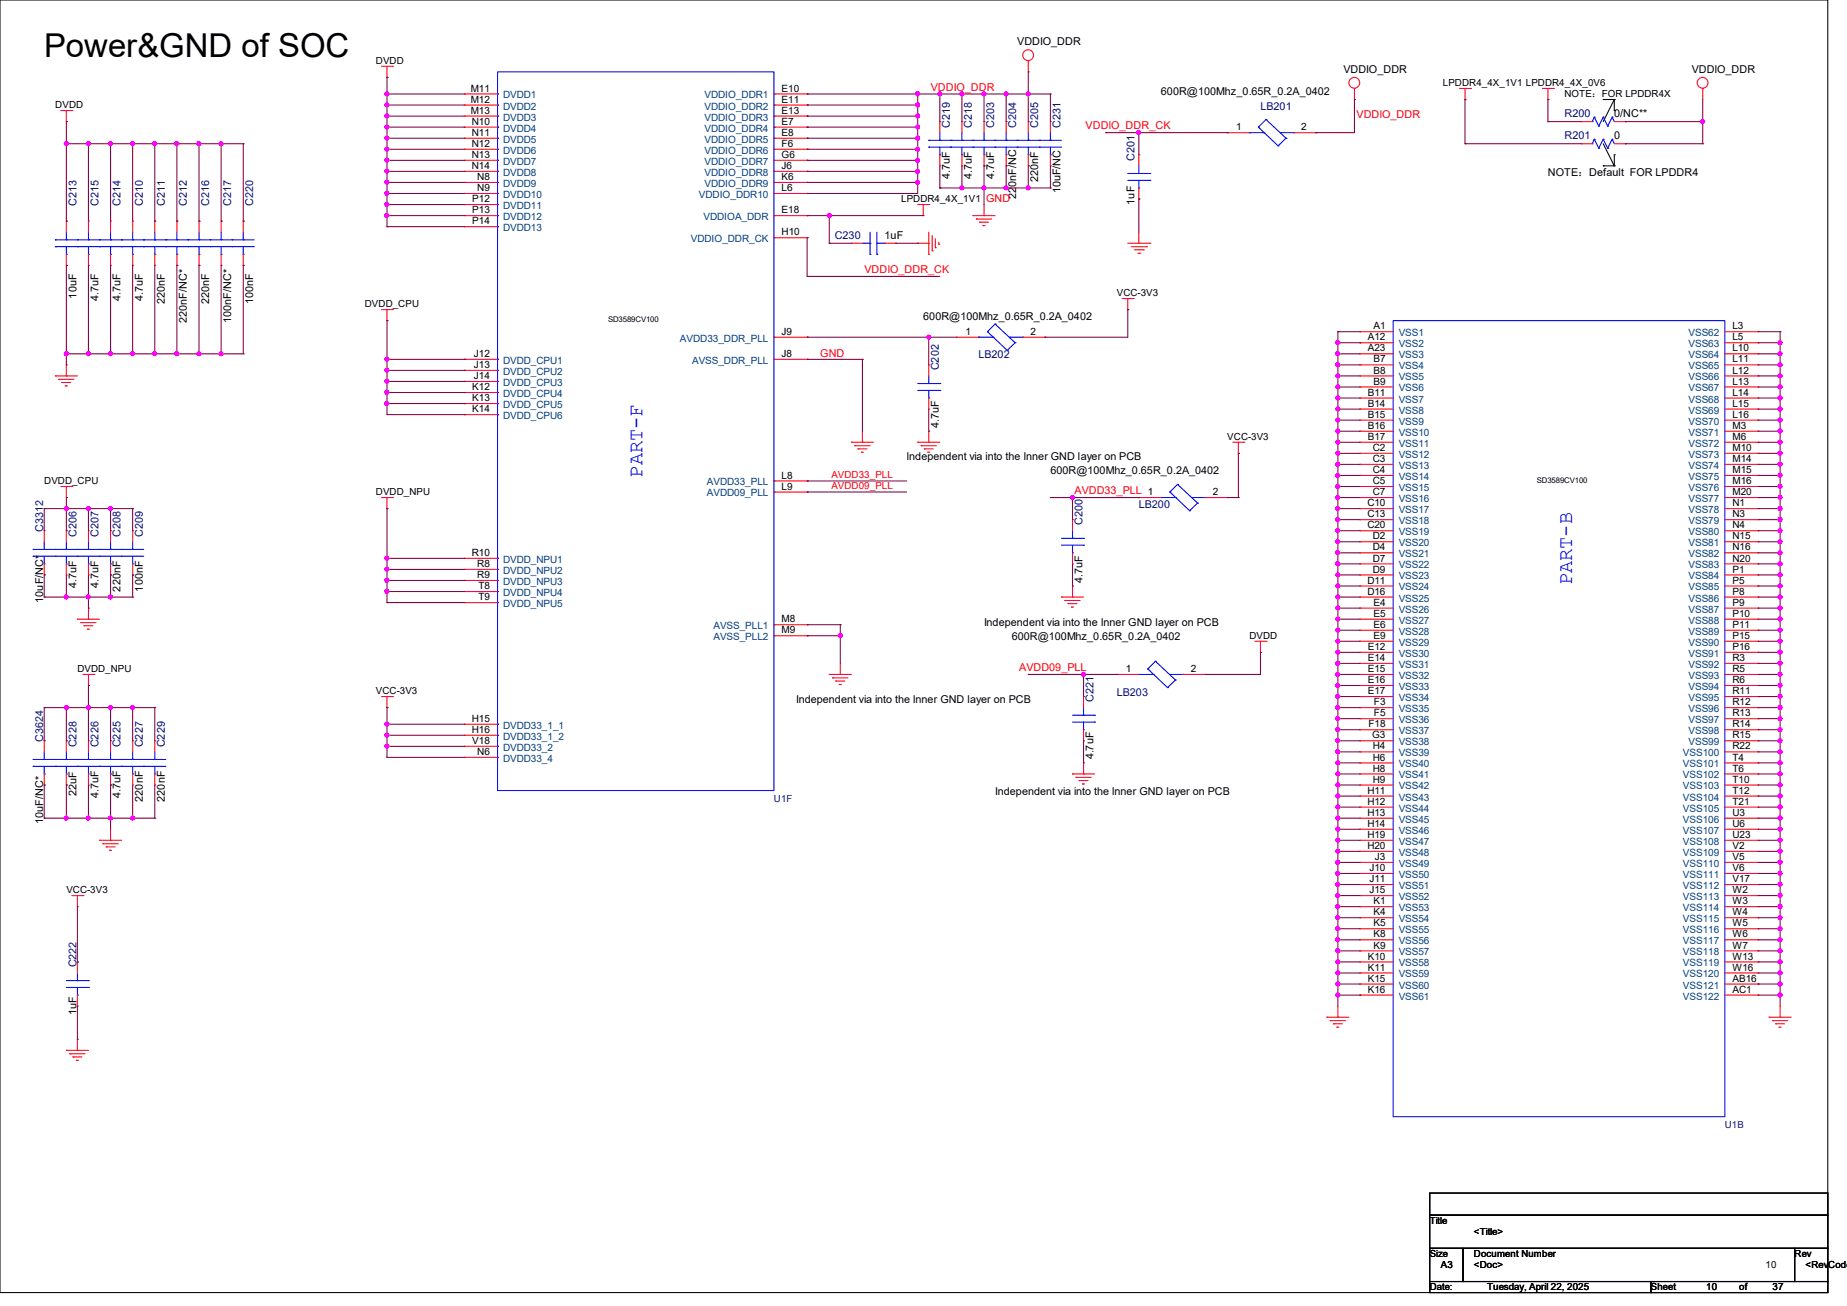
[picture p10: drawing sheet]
<svg xmlns="http://www.w3.org/2000/svg" width="297mm" height="210mm" viewBox="0 0 297 210" stroke-linecap="round" stroke-linejoin="round" font-family="sans-serif">
<defs><g id="words">
<text font-size="5.3" x="7.1" y="9.2">Power&amp;GND of SOC</text>
<g font-size="3.3" fill="#00f">
<text x="103.3" y="76.8" transform="rotate(-90 103.3 76.8)">PART-F</text>
<text x="252.8" y="94.1" transform="rotate(-90 252.8 94.1)">PART-B</text>
</g>
<g font-size="1.7">
<text x="163.6" y="7.3">VDDIO_DDR</text>
<text x="216" y="11.7">VDDIO_DDR</text>
<text x="272" y="11.7">VDDIO_DDR</text>
<text x="186.7" y="15.3">600R@100Mhz_0.65R_0.2A_0402</text>
<text x="259.6" y="22.4">0</text>
<text x="259.6" y="18.8">0/NC**</text>
<text x="152.7" y="28.8" transform="rotate(-90 152.7 28.8)">4.7uF</text>
<text x="156.3" y="28.8" transform="rotate(-90 156.3 28.8)">4.7uF</text>
<text x="159.8" y="28.8" transform="rotate(-90 159.8 28.8)">4.7uF</text>
<text x="167" y="29.3" transform="rotate(-90 167 29.3)">220nF</text>
<text x="248.9" y="28.3">NOTE：Default FOR LPDDR4</text>
<text x="163.4" y="32" transform="rotate(-90 163.4 32)">220nF/NC</text>
<text x="170.5" y="31.1" transform="rotate(-90 170.5 31.1)">10uF/NC</text>
<text x="182.4" y="32.9" transform="rotate(-90 182.4 32.9)">1uF</text>
<text x="142.2" y="38.4">1uF</text>
<text x="12.3" y="48" transform="rotate(-90 12.3 48)">10uF</text>
<text x="15.8" y="48.3" transform="rotate(-90 15.8 48.3)">4.7uF</text>
<text x="19.4" y="48.3" transform="rotate(-90 19.4 48.3)">4.7uF</text>
<text x="22.9" y="48.3" transform="rotate(-90 22.9 48.3)">4.7uF</text>
<text x="26.5" y="48.9" transform="rotate(-90 26.5 48.9)">220nF</text>
<text x="30.1" y="51.9" transform="rotate(-90 30.1 51.9)">220nF/NC*</text>
<text x="33.6" y="48.9" transform="rotate(-90 33.6 48.9)">220nF</text>
<text x="37.2" y="51.9" transform="rotate(-90 37.2 51.9)">100nF/NC*</text>
<text x="40.7" y="48.9" transform="rotate(-90 40.7 48.9)">100nF</text>
<text x="148.5" y="51.4">600R@100Mhz_0.65R_0.2A_0402</text>
<text x="151" y="68.8" transform="rotate(-90 151 68.8)">4.7uF</text>
<text x="145.8" y="74">Independent via into the Inner GND layer on PCB</text>
<text x="168.9" y="76.3">600R@100Mhz_0.65R_0.2A_0402</text>
<text x="12.3" y="94.6" transform="rotate(-90 12.3 94.6)">4.7uF</text>
<text x="15.8" y="94.6" transform="rotate(-90 15.8 94.6)">4.7uF</text>
<text x="19.4" y="95.1" transform="rotate(-90 19.4 95.1)">220nF</text>
<text x="22.9" y="95.1" transform="rotate(-90 22.9 95.1)">100nF</text>
<text x="174.1" y="93.7" transform="rotate(-90 174.1 93.7)">4.7uF</text>
<text x="6.9" y="96.9" transform="rotate(-90 6.9 96.9)">10uF/NC*</text>
<text x="158.2" y="100.6">Independent via into the Inner GND layer on PCB</text>
<text x="162.7" y="103">600R@100Mhz_0.65R_0.2A_0402</text>
<text x="128" y="113.1">Independent via into the Inner GND layer on PCB</text>
<text x="175.8" y="122.1" transform="rotate(-90 175.8 122.1)">4.7uF</text>
<text x="12.3" y="128" transform="rotate(-90 12.3 128)">22uF</text>
<text x="15.8" y="128.4" transform="rotate(-90 15.8 128.4)">4.7uF</text>
<text x="19.4" y="128.4" transform="rotate(-90 19.4 128.4)">4.7uF</text>
<text x="22.9" y="128.9" transform="rotate(-90 22.9 128.9)">220nF</text>
<text x="26.5" y="128.9" transform="rotate(-90 26.5 128.9)">220nF</text>
<text x="160" y="127.8">Independent via into the Inner GND layer on PCB</text>
<text x="6.9" y="132.5" transform="rotate(-90 6.9 132.5)">10uF/NC*</text>
<text x="12.3" y="163.2" transform="rotate(-90 12.3 163.2)">1uF</text>
</g>
<g font-size="1.7" fill="#f00">
<text x="149.7" y="14.6">VDDIO_DDR</text>
<text x="174.6" y="20.8">VDDIO_DDR_CK</text>
<text x="218.1" y="19">VDDIO_DDR</text>
<text x="158.6" y="32.6">GND</text>
<text x="139" y="43.9">VDDIO_DDR_CK</text>
<text x="131.9" y="57.4">GND</text>
<text x="172.8" y="79.5">AVDD33_PLL 1</text>
<text x="163.9" y="107.9">AVDD09_PLL</text>
</g>
<g font-size="1.7" fill="#000080">
<text x="202.7" y="17.6">LB201</text>
<text x="152.7" y="20.6" transform="rotate(-90 152.7 20.6)">C219</text>
<text x="156.3" y="20.6" transform="rotate(-90 156.3 20.6)">C218</text>
<text x="159.8" y="20.6" transform="rotate(-90 159.8 20.6)">C203</text>
<text x="163.4" y="20.6" transform="rotate(-90 163.4 20.6)">C204</text>
<text x="167" y="20.6" transform="rotate(-90 167 20.6)">C205</text>
<text x="170.5" y="20.6" transform="rotate(-90 170.5 20.6)">C231</text>
<text x="251.6" y="22.4">R201</text>
<text x="251.6" y="18.8">R200</text>
<text x="182.4" y="26" transform="rotate(-90 182.4 26)">C201</text>
<text x="12.3" y="33.1" transform="rotate(-90 12.3 33.1)">C213</text>
<text x="15.8" y="33.1" transform="rotate(-90 15.8 33.1)">C215</text>
<text x="19.4" y="33.1" transform="rotate(-90 19.4 33.1)">C214</text>
<text x="22.9" y="33.1" transform="rotate(-90 22.9 33.1)">C210</text>
<text x="26.5" y="33.1" transform="rotate(-90 26.5 33.1)">C211</text>
<text x="30.1" y="33.1" transform="rotate(-90 30.1 33.1)">C212</text>
<text x="33.6" y="33.1" transform="rotate(-90 33.6 33.1)">C216</text>
<text x="37.2" y="33.1" transform="rotate(-90 37.2 33.1)">C217</text>
<text x="40.7" y="33.1" transform="rotate(-90 40.7 33.1)">C220</text>
<text x="134.2" y="38.4">C230</text>
<text x="151" y="59.6" transform="rotate(-90 151 59.6)">C202</text>
<text x="157.4" y="57.6">LB202</text>
<text x="183.1" y="81.6">LB200</text>
<text x="6.9" y="85.5" transform="rotate(-90 6.9 85.5)">C3312</text>
<text x="12.3" y="86.4" transform="rotate(-90 12.3 86.4)">C206</text>
<text x="15.8" y="86.4" transform="rotate(-90 15.8 86.4)">C207</text>
<text x="19.4" y="86.4" transform="rotate(-90 19.4 86.4)">C208</text>
<text x="22.9" y="86.4" transform="rotate(-90 22.9 86.4)">C209</text>
<text x="174.1" y="84.5" transform="rotate(-90 174.1 84.5)">C200</text>
<text x="175.8" y="112.9" transform="rotate(-90 175.8 112.9)">C221</text>
<text x="179.6" y="111.8">LB203</text>
<text x="6.9" y="119.3" transform="rotate(-90 6.9 119.3)">C3624</text>
<text x="12.3" y="120.2" transform="rotate(-90 12.3 120.2)">C228</text>
<text x="15.8" y="120.2" transform="rotate(-90 15.8 120.2)">C226</text>
<text x="19.4" y="120.2" transform="rotate(-90 19.4 120.2)">C225</text>
<text x="22.9" y="120.2" transform="rotate(-90 22.9 120.2)">C227</text>
<text x="26.5" y="120.2" transform="rotate(-90 26.5 120.2)">C229</text>
<text x="12.3" y="155.6" transform="rotate(-90 12.3 155.6)">C222</text>
</g>
<g font-size="1.6">
<text x="60.5" y="10.3">DVDD</text>
<text x="8.9" y="17.4">DVDD</text>
<text x="75.7" y="14.7">M11</text>
<text x="75.7" y="16.5">M12</text>
<text x="125.7" y="14.7">E10</text>
<text x="125.7" y="16.5">E11</text>
<text x="232" y="13.9">LPDDR4_4X_1V1 LPDDR4_4X_0V6</text>
<text x="251.6" y="15.7">NOTE：FOR LPDDR4X</text>
<text x="75.7" y="18.3">M13</text>
<text x="75.9" y="20.1">N10</text>
<text x="75.9" y="21.8">N11</text>
<text x="75.9" y="23.6">N12</text>
<text x="125.7" y="18.3">E13</text>
<text x="125.7" y="20.1">E7</text>
<text x="125.7" y="21.8">E8</text>
<text x="125.7" y="23.6">F6</text>
<text x="198.8" y="21">1</text>
<text x="209.3" y="21">2</text>
<text x="75.9" y="25.4">N13</text>
<text x="75.9" y="27.2">N14</text>
<text x="76.8" y="29">N8</text>
<text x="125.7" y="25.4">G6</text>
<text x="125.7" y="27.2">J6</text>
<text x="125.7" y="29">K6</text>
<text x="75.9" y="32.5">P12</text>
<text x="75.9" y="34.3">P13</text>
<text x="76.8" y="30.7">N9</text>
<text x="125.7" y="30.7">L6</text>
<text x="125.7" y="34.3">E18</text>
<text x="144.9" y="32.6">LPDDR4_4X_1V1</text>
<text x="75.9" y="36.1">P14</text>
<text x="125.7" y="37.8">H10</text>
<text x="179.6" y="47.7">VCC-3V3</text>
<text x="58.7" y="49.4">DVDD_CPU</text>
<text x="125.7" y="53.8">J9</text>
<text x="155.2" y="53.8">1</text>
<text x="165.7" y="53.8">2</text>
<text x="220.9" y="53">A1</text>
<text x="278.6" y="53">L3</text>
<text x="76.2" y="57.4">J12</text>
<text x="76.2" y="59.2">J13</text>
<text x="125.7" y="57.4">J8</text>
<text x="220" y="54.7">A12</text>
<text x="220" y="56.5">A23</text>
<text x="220.9" y="58.3">B7</text>
<text x="278.6" y="54.7">L5</text>
<text x="278.6" y="56.5">L10</text>
<text x="278.6" y="58.3">L11</text>
<text x="75.9" y="62.7">K12</text>
<text x="75.9" y="64.5">K13</text>
<text x="76.2" y="61">J14</text>
<text x="220" y="63.6">B11</text>
<text x="220" y="65.4">B14</text>
<text x="220.9" y="60.1">B8</text>
<text x="220.9" y="61.8">B9</text>
<text x="278.6" y="60.1">L12</text>
<text x="278.6" y="61.8">L13</text>
<text x="278.6" y="63.6">L14</text>
<text x="278.6" y="65.4">L15</text>
<text x="75.9" y="66.3">K14</text>
<text x="197.4" y="70.8">VCC-3V3</text>
<text x="220" y="67.2">B15</text>
<text x="220" y="69">B16</text>
<text x="220" y="70.7">B17</text>
<text x="278.6" y="67.2">L16</text>
<text x="278.6" y="69">M3</text>
<text x="278.6" y="70.7">M6</text>
<text x="7.1" y="77.9">DVDD_CPU</text>
<text x="125.7" y="77">L8</text>
<text x="220.8" y="72.5">C2</text>
<text x="220.8" y="74.3">C3</text>
<text x="220.8" y="76.1">C4</text>
<text x="220.8" y="77.9">C5</text>
<text x="278.6" y="72.5">M10</text>
<text x="278.6" y="74.3">M14</text>
<text x="278.6" y="76.1">M15</text>
<text x="278.6" y="77.9">M16</text>
<text x="60.5" y="79.7">DVDD_NPU</text>
<text x="125.7" y="78.7">L9</text>
<text x="195" y="79.6">2</text>
<text x="219.9" y="81.4">C10</text>
<text x="219.9" y="83.2">C13</text>
<text x="220.8" y="79.6">C7</text>
<text x="278.6" y="79.6">M20</text>
<text x="278.6" y="81.4">N1</text>
<text x="278.6" y="83.2">N3</text>
<text x="75.9" y="89.4">R10</text>
<text x="219.9" y="85">C20</text>
<text x="220.8" y="86.7">D2</text>
<text x="220.8" y="88.5">D4</text>
<text x="278.6" y="85">N4</text>
<text x="278.6" y="86.7">N15</text>
<text x="278.6" y="88.5">N16</text>
<text x="76.8" y="91.2">R8</text>
<text x="76.8" y="93">R9</text>
<text x="76.9" y="94.7">T8</text>
<text x="219.9" y="93.9">D11</text>
<text x="219.9" y="95.6">D16</text>
<text x="220.8" y="90.3">D7</text>
<text x="220.8" y="92.1">D9</text>
<text x="278.6" y="90.3">N20</text>
<text x="278.6" y="92.1">P1</text>
<text x="278.6" y="93.9">P5</text>
<text x="278.6" y="95.6">P8</text>
<text x="76.9" y="96.5">T9</text>
<text x="125.7" y="100.1">M8</text>
<text x="125.7" y="101.9">M9</text>
<text x="220.9" y="97.4">E4</text>
<text x="220.9" y="99.2">E5</text>
<text x="220.9" y="101">E6</text>
<text x="278.6" y="97.4">P9</text>
<text x="278.6" y="99.2">P10</text>
<text x="278.6" y="101">P11</text>
<text x="200.9" y="102.8">DVDD</text>
<text x="220" y="104.5">E12</text>
<text x="220" y="106.3">E14</text>
<text x="220.9" y="102.7">E9</text>
<text x="278.6" y="102.7">P15</text>
<text x="278.6" y="104.5">P16</text>
<text x="278.6" y="106.3">R3</text>
<text x="12.4" y="108.1">DVDD_NPU</text>
<text x="60.5" y="111.7">VCC-3V3</text>
<text x="181" y="108.1">1</text>
<text x="191.5" y="108.1">2</text>
<text x="220" y="108.1">E15</text>
<text x="220" y="109.9">E16</text>
<text x="220" y="111.6">E17</text>
<text x="220.9" y="113.4">F3</text>
<text x="278.6" y="108.1">R5</text>
<text x="278.6" y="109.9">R6</text>
<text x="278.6" y="111.6">R11</text>
<text x="278.6" y="113.4">R12</text>
<text x="75.9" y="116.1">H15</text>
<text x="75.9" y="117.9">H16</text>
<text x="75.9" y="119.6">V18</text>
<text x="220" y="117">F18</text>
<text x="220.6" y="118.7">G3</text>
<text x="220.9" y="115.2">F5</text>
<text x="278.6" y="115.2">R13</text>
<text x="278.6" y="117">R14</text>
<text x="278.6" y="118.7">R15</text>
<text x="76.8" y="121.4">N6</text>
<text x="220.8" y="120.5">H4</text>
<text x="220.8" y="122.3">H6</text>
<text x="220.8" y="124.1">H8</text>
<text x="220.8" y="125.9">H9</text>
<text x="278.6" y="120.5">R22</text>
<text x="278.6" y="122.3">T4</text>
<text x="278.6" y="124.1">T6</text>
<text x="278.6" y="125.9">T10</text>
<text x="219.9" y="127.6">H11</text>
<text x="219.9" y="129.4">H12</text>
<text x="219.9" y="131.2">H13</text>
<text x="278.6" y="127.6">T12</text>
<text x="278.6" y="129.4">T21</text>
<text x="278.6" y="131.2">U3</text>
<text x="219.9" y="133">H14</text>
<text x="219.9" y="134.7">H19</text>
<text x="219.9" y="136.5">H20</text>
<text x="278.6" y="133">U6</text>
<text x="278.6" y="134.7">U23</text>
<text x="278.6" y="136.5">V2</text>
<text x="10.7" y="143.7">VCC-3V3</text>
<text x="220.2" y="140.1">J10</text>
<text x="220.2" y="141.9">J11</text>
<text x="220.2" y="143.6">J15</text>
<text x="221.1" y="138.3">J3</text>
<text x="278.6" y="138.3">V5</text>
<text x="278.6" y="140.1">V6</text>
<text x="278.6" y="141.9">V17</text>
<text x="278.6" y="143.6">W2</text>
<text x="220.9" y="145.4">K1</text>
<text x="220.9" y="147.2">K4</text>
<text x="220.9" y="149">K5</text>
<text x="278.6" y="145.4">W3</text>
<text x="278.6" y="147.2">W4</text>
<text x="278.6" y="149">W5</text>
<text x="220" y="154.3">K10</text>
<text x="220.9" y="150.7">K8</text>
<text x="220.9" y="152.5">K9</text>
<text x="278.6" y="150.7">W6</text>
<text x="278.6" y="152.5">W7</text>
<text x="278.6" y="154.3">W13</text>
<text x="220" y="156.1">K11</text>
<text x="220" y="157.9">K15</text>
<text x="220" y="159.6">K16</text>
<text x="278.6" y="156.1">W16</text>
<text x="278.6" y="157.9">AB16</text>
<text x="278.6" y="159.6">AC1</text>
<text x="229.9" y="196.8">Title</text>
<text x="229.9" y="202.2">Size</text>
<text x="231.7" y="204">A3</text>
<text x="237" y="202.2">Document Number</text>
<text x="237" y="204">&lt;Doc&gt;</text>
<text x="237" y="198.6">&lt;Title&gt;</text>
<text x="283.9" y="204">10</text>
<text x="288.6" y="202.2">Rev</text>
<text x="290.4" y="204">&lt;RevCode&gt;</text>
<text x="229.9" y="207.5">Date:</text>
<text x="239.1" y="207.5">Tuesday, April 22, 2025</text>
<text x="265.5" y="207.5">Sheet</text>
<text x="274.4" y="207.5">10</text>
<text x="279.7" y="207.5">of</text>
<text x="285" y="207.5">37</text>
</g>
<g font-size="1.6" fill="#004080">
<text x="80.9" y="15.8">DVDD1</text>
<text x="80.9" y="17.6">DVDD2</text>
<text x="113.3" y="15.8">VDDIO_DDR1</text>
<text x="113.3" y="17.6">VDDIO_DDR2</text>
<text x="80.9" y="19.4">DVDD3</text>
<text x="80.9" y="21.2">DVDD4</text>
<text x="80.9" y="22.9">DVDD5</text>
<text x="113.3" y="19.4">VDDIO_DDR3</text>
<text x="113.3" y="21.2">VDDIO_DDR4</text>
<text x="113.3" y="22.9">VDDIO_DDR5</text>
<text x="80.9" y="24.7">DVDD6</text>
<text x="80.9" y="26.5">DVDD7</text>
<text x="80.9" y="28.3">DVDD8</text>
<text x="113.3" y="24.7">VDDIO_DDR6</text>
<text x="113.3" y="26.5">VDDIO_DDR7</text>
<text x="113.3" y="28.3">VDDIO_DDR8</text>
<text x="80.9" y="30.1">DVDD9</text>
<text x="80.9" y="31.8">DVDD10</text>
<text x="80.9" y="33.6">DVDD11</text>
<text x="80.9" y="35.4">DVDD12</text>
<text x="112.4" y="31.8">VDDIO_DDR10</text>
<text x="113.1" y="35.4">VDDIOA_DDR</text>
<text x="113.3" y="30.1">VDDIO_DDR9</text>
<text x="80.9" y="37.2">DVDD13</text>
<text x="111.1" y="38.9">VDDIO_DDR_CK</text>
<text x="80.9" y="58.5">DVDD_CPU1</text>
<text x="109.3" y="54.9">AVDD33_DDR_PLL</text>
<text x="111.3" y="58.5">AVSS_DDR_PLL</text>
<text x="224.9" y="54.1">VSS1</text>
<text x="224.9" y="55.8">VSS2</text>
<text x="224.9" y="57.6">VSS3</text>
<text x="224.9" y="59.4">VSS4</text>
<text x="271.5" y="54.1">VSS62</text>
<text x="271.5" y="55.8">VSS63</text>
<text x="271.5" y="57.6">VSS64</text>
<text x="271.5" y="59.4">VSS65</text>
<text x="80.9" y="60.3">DVDD_CPU2</text>
<text x="80.9" y="62.1">DVDD_CPU3</text>
<text x="80.9" y="63.8">DVDD_CPU4</text>
<text x="80.9" y="65.6">DVDD_CPU5</text>
<text x="224.9" y="61.2">VSS5</text>
<text x="224.9" y="62.9">VSS6</text>
<text x="224.9" y="64.7">VSS7</text>
<text x="271.5" y="61.2">VSS66</text>
<text x="271.5" y="62.9">VSS67</text>
<text x="271.5" y="64.7">VSS68</text>
<text x="80.9" y="67.4">DVDD_CPU6</text>
<text x="224.9" y="66.5">VSS8</text>
<text x="224.9" y="68.3">VSS9</text>
<text x="224.9" y="70.1">VSS10</text>
<text x="224.9" y="71.8">VSS11</text>
<text x="271.5" y="66.5">VSS69</text>
<text x="271.5" y="68.3">VSS70</text>
<text x="271.5" y="70.1">VSS71</text>
<text x="271.5" y="71.8">VSS72</text>
<text x="224.9" y="73.6">VSS12</text>
<text x="224.9" y="75.4">VSS13</text>
<text x="224.9" y="77.2">VSS14</text>
<text x="271.5" y="73.6">VSS73</text>
<text x="271.5" y="75.4">VSS74</text>
<text x="271.5" y="77.2">VSS75</text>
<text x="113.7" y="78.1">AVDD33_PLL</text>
<text x="113.7" y="79.8">AVDD09_PLL</text>
<text x="224.9" y="79">VSS15</text>
<text x="224.9" y="80.7">VSS16</text>
<text x="224.9" y="82.5">VSS17</text>
<text x="271.5" y="79">VSS76</text>
<text x="271.5" y="80.7">VSS77</text>
<text x="271.5" y="82.5">VSS78</text>
<text x="224.9" y="84.3">VSS18</text>
<text x="224.9" y="86.1">VSS19</text>
<text x="224.9" y="87.8">VSS20</text>
<text x="224.9" y="89.6">VSS21</text>
<text x="271.5" y="84.3">VSS79</text>
<text x="271.5" y="86.1">VSS80</text>
<text x="271.5" y="87.8">VSS81</text>
<text x="271.5" y="89.6">VSS82</text>
<text x="80.9" y="90.5">DVDD_NPU1</text>
<text x="80.9" y="92.3">DVDD_NPU2</text>
<text x="80.9" y="94.1">DVDD_NPU3</text>
<text x="80.9" y="95.8">DVDD_NPU4</text>
<text x="224.9" y="91.4">VSS22</text>
<text x="224.9" y="93.2">VSS23</text>
<text x="224.9" y="95">VSS24</text>
<text x="271.5" y="91.4">VSS83</text>
<text x="271.5" y="93.2">VSS84</text>
<text x="271.5" y="95">VSS85</text>
<text x="80.9" y="97.6">DVDD_NPU5</text>
<text x="114.7" y="101.2">AVSS_PLL1</text>
<text x="224.9" y="96.7">VSS25</text>
<text x="224.9" y="98.5">VSS26</text>
<text x="224.9" y="100.3">VSS27</text>
<text x="271.5" y="96.7">VSS86</text>
<text x="271.5" y="98.5">VSS87</text>
<text x="271.5" y="100.3">VSS88</text>
<text x="114.7" y="103">AVSS_PLL2</text>
<text x="224.9" y="102.1">VSS28</text>
<text x="224.9" y="103.8">VSS29</text>
<text x="224.9" y="105.6">VSS30</text>
<text x="224.9" y="107.4">VSS31</text>
<text x="271.5" y="102.1">VSS89</text>
<text x="271.5" y="103.8">VSS90</text>
<text x="271.5" y="105.6">VSS91</text>
<text x="271.5" y="107.4">VSS92</text>
<text x="224.9" y="109.2">VSS32</text>
<text x="224.9" y="111">VSS33</text>
<text x="224.9" y="112.7">VSS34</text>
<text x="271.5" y="109.2">VSS93</text>
<text x="271.5" y="111">VSS94</text>
<text x="271.5" y="112.7">VSS95</text>
<text x="80.9" y="117.2">DVDD33_1_1</text>
<text x="80.9" y="119">DVDD33_1_2</text>
<text x="224.9" y="114.5">VSS35</text>
<text x="224.9" y="116.3">VSS36</text>
<text x="224.9" y="118.1">VSS37</text>
<text x="224.9" y="119.8">VSS38</text>
<text x="271.5" y="114.5">VSS96</text>
<text x="271.5" y="116.3">VSS97</text>
<text x="271.5" y="118.1">VSS98</text>
<text x="271.5" y="119.8">VSS99</text>
<text x="80.9" y="120.7">DVDD33_2</text>
<text x="80.9" y="122.5">DVDD33_4</text>
<text x="224.9" y="121.6">VSS39</text>
<text x="224.9" y="123.4">VSS40</text>
<text x="224.9" y="125.2">VSS41</text>
<text x="270.6" y="121.6">VSS100</text>
<text x="270.6" y="123.4">VSS101</text>
<text x="270.6" y="125.2">VSS102</text>
<text x="224.9" y="127">VSS42</text>
<text x="224.9" y="128.7">VSS43</text>
<text x="224.9" y="130.5">VSS44</text>
<text x="270.6" y="127">VSS103</text>
<text x="270.6" y="128.7">VSS104</text>
<text x="270.6" y="130.5">VSS105</text>
<text x="224.9" y="132.3">VSS45</text>
<text x="224.9" y="134.1">VSS46</text>
<text x="224.9" y="135.8">VSS47</text>
<text x="224.9" y="137.6">VSS48</text>
<text x="270.6" y="132.3">VSS106</text>
<text x="270.6" y="134.1">VSS107</text>
<text x="270.6" y="135.8">VSS108</text>
<text x="270.6" y="137.6">VSS109</text>
<text x="224.9" y="139.4">VSS49</text>
<text x="224.9" y="141.2">VSS50</text>
<text x="224.9" y="143">VSS51</text>
<text x="270.6" y="139.4">VSS110</text>
<text x="270.6" y="141.2">VSS111</text>
<text x="270.6" y="143">VSS112</text>
<text x="224.9" y="144.7">VSS52</text>
<text x="224.9" y="146.5">VSS53</text>
<text x="224.9" y="148.3">VSS54</text>
<text x="270.6" y="144.7">VSS113</text>
<text x="270.6" y="146.5">VSS114</text>
<text x="270.6" y="148.3">VSS115</text>
<text x="224.9" y="150.1">VSS55</text>
<text x="224.9" y="151.8">VSS56</text>
<text x="224.9" y="153.6">VSS57</text>
<text x="224.9" y="155.4">VSS58</text>
<text x="270.6" y="150.1">VSS116</text>
<text x="270.6" y="151.8">VSS117</text>
<text x="270.6" y="153.6">VSS118</text>
<text x="270.6" y="155.4">VSS119</text>
<text x="224.9" y="157.2">VSS59</text>
<text x="224.9" y="159">VSS60</text>
<text x="224.9" y="160.7">VSS61</text>
<text x="270.6" y="157.2">VSS120</text>
<text x="270.6" y="159">VSS121</text>
<text x="270.6" y="160.7">VSS122</text>
</g>
<g font-size="1.6" fill="#f00">
<text x="133.7" y="76.8">AVDD33_PLL</text>
<text x="133.7" y="78.6">AVDD09_PLL</text>
</g>
<g font-size="1.6" fill="#000080">
<text x="124.5" y="128.9">U1F</text>
<text x="277.4" y="181.4">U1B</text>
</g>
<g font-size="1.3">
<text x="97.8" y="51.8">SD3589CV100</text>
<text x="247.1" y="77.6">SD3589CV100</text>
</g>
</g></defs>
<g fill="none" stroke="#000" stroke-width=".17">
<path d="M0 0h293.9v207.9h-293.9zM257.8 16h1.8M257.8 16h.1M259.6 16h.1M259.6 17.8h.1M259.6 16v1.8M259.6 16l-1.8 3.6M257.8 26.7h1.8M257.8 26.7h.1M257.8 23.1l1.8 3.6M259.6 26.7h.1M259.6 24.9h.1"/>
<path d="M259.6 24.9v1.8M229.9 191.9h64v3.5h-64zM229.9 195.4h64v5.3h-64zM229.9 200.7h5.3v5.4h-5.3zM229.9 206.1h35.6v1.8h-35.6zM235.2 200.7h53.4v5.4h-53.4zM265.5 206.1h28.4v1.8h-28.4zM288.6 200.7h5.3v5.4h-5.3z"/>
</g>
<g fill="none" stroke="#f00" stroke-width=".17">
<path d="M9.8 17.8h1.8M10.7 19.6h.1M10.7 17.8v1.8M11.6 17.8h.1M61.3 10.7h1.8M62.2 12.4h.1M62.2 10.7v1.7M63.1 10.7h.1M74.7 15.1h5.3M74.7 16.9h5.3M74.7 18.7h5.3M74.7 15.1h.1"/>
<path d="M74.7 16.9h.1M74.7 18.7h.1M124.5 15.1h5.3M124.5 16.9h5.3M124.5 18.7h5.3M129.8 15.1h.1M129.8 16.9h.1M129.8 18.7h.1M151.1 19.6h.1M151.1 19.6v1.7M154.7 19.6h.1M154.7 19.6v1.7"/>
<path d="M158.2 19.6h.1M158.2 19.6v1.7M161.8 19.6h.1M161.8 19.6v1.7M165.4 9.8h.1M165.4 19.6h.1M165.4 9.8v1.8M165.4 19.6v1.7M168.9 19.6h.1M168.9 19.6v1.7M217.8 14.2h.1M217.8 14.2v1.8"/>
<path d="M234.7 14.2h1.8M235.6 16h.1M235.6 14.2v1.8M236.5 14.2h.1M248 14.2h1.8M248.9 16h.1M248.9 14.2v1.8M249.8 14.2h.1M254.3 19.6h1.7M254.3 19.6h.1M259.6 19.6h1.8M261.4 19.6h.1"/>
<path d="M273.8 14.2h.1M273.8 14.2v1.8M10.7 35.6h.1M10.7 35.6v1.7M14.2 35.6h.1M14.2 35.6v1.7M17.8 35.6h.1M17.8 35.6v1.7M21.3 35.6h.1M21.3 35.6v1.7M24.9 35.6h.1M24.9 35.6v1.7"/>
<path d="M28.4 35.6h.1M28.4 35.6v1.7M32 35.6h.1M32 35.6v1.7M35.6 35.6h.1M35.6 35.6v1.7M39.1 35.6h.1M39.1 35.6v1.7M74.7 34.7h5.3M74.7 32.9h5.3M74.7 20.4h5.3M74.7 22.2h5.3"/>
<path d="M74.7 24h5.3M74.7 25.8h5.3M74.7 27.6h5.3M74.7 29.3h5.3M74.7 31.1h5.3M74.7 36.4h5.3M74.7 20.4h.1M74.7 22.2h.1M74.7 24h.1M74.7 25.8h.1M74.7 27.6h.1M74.7 29.3h.1"/>
<path d="M74.7 31.1h.1M74.7 32.9h.1M74.7 34.7h.1M74.7 36.4h.1M124.5 34.7h5.3M124.5 20.4h5.3M124.5 22.2h5.3M124.5 24h5.3M124.5 25.8h5.3M124.5 27.6h5.3M124.5 29.3h5.3M124.5 31.1h5.3"/>
<path d="M124.5 38.2h5.3M129.8 20.4h.1M129.8 22.2h.1M129.8 24h.1M129.8 25.8h.1M129.8 27.6h.1M129.8 29.3h.1M129.8 38.2h.1M129.8 34.7h.1M129.8 31.1h.1M136.9 39.1h1.8M136.9 39.1h.1"/>
<path d="M142.2 39.1h1.8M144 39.1h.1M147.6 39.1h1.8M147.6 32.9h1.8M148.5 34.7h.1M148.5 32.9v1.8M149.4 39.1h.1M149.4 32.9h.1M149.4 37.3v3.6M149.9 37.9v2.4M150.4 39.8h.1M150.4 38.4v1.4"/>
<path d="M151 39.3h.1M151 38.9v.4M151.1 26.7h.1M151.1 24.9v1.8M154.7 26.7h.1M154.7 24.9v1.8M156.5 34.7h3.5M156.5 34.7h.1M157 35.2h2.5M157 35.2h.1M157.5 35.7h1.5M157.5 35.7h.1"/>
<path d="M158.1 36.3h.3M158.1 36.3h.1M158.2 34.7h.1M158.2 26.7h.1M158.2 24.9v1.8M158.2 32.9v1.8M161.8 26.7h.1M161.8 24.9v1.8M165.4 26.7h.1M165.4 24.9v1.8M168.9 26.7h.1M168.9 24.9v1.8"/>
<path d="M181.4 39.1h3.5M181.9 39.7h2.5M183.1 39.1h.1M183.1 24.9h.1M183.1 32h.1M183.1 24.9v1.8M183.1 30.2v1.8M183.1 37.3v1.8M184.4 39.7h.1M184.9 39.1h.1M197.4 21.3h.1M197.4 21.3h3.5"/>
<path d="M208 21.3h3.6M211.6 21.3h.1M254.3 23.1h1.7M254.3 23.1h.1M259.6 23.1h1.8M261.4 23.1h.1M10.7 42.7h.1M10.7 40.9v1.8M10.7 58.7v1.8M14.2 42.7h.1M14.2 40.9v1.8M17.8 42.7h.1"/>
<path d="M17.8 40.9v1.8M21.3 42.7h.1M21.3 40.9v1.8M24.9 42.7h.1M24.9 40.9v1.8M28.4 42.7h.1M28.4 40.9v1.8M32 42.7h.1M32 40.9v1.8M35.6 42.7h.1M35.6 40.9v1.8M39.1 42.7h.1"/>
<path d="M39.1 40.9v1.8M61.3 49.8h1.8M62.2 51.6h.1M62.2 49.8v1.8M63.1 49.8h.1M74.7 57.8h5.3M74.7 59.6h5.3M74.7 57.8h.1M74.7 59.6h.1M124.5 57.8h5.3M124.5 54.2h5.3M129.8 54.2h.1"/>
<path d="M129.8 57.8h.1M149.4 40.9h.1M149.4 58.7h.1M149.4 58.7v1.8M149.9 40.3h.1M153.8 54.2h3.6M153.8 54.2h.1M164.5 54.2h3.5M168 54.2h.1M180.5 48h1.7M181.4 49.8h.1M181.4 48v1.8"/>
<path d="M182.2 48h.1M182.4 40.2h1.5M183 40.7h.3M183.3 40.7h.1M183.9 40.2h.1M218.7 53.3h5.3M218.7 55.1h5.3M218.7 56.9h5.3M218.7 58.7h5.3M218.7 53.3h.1M218.7 55.1h.1M218.7 56.9h.1"/>
<path d="M218.7 58.7h.1M277.4 53.3h5.3M277.4 55.1h5.3M277.4 56.9h5.3M277.4 58.7h5.3M282.7 53.3h.1M282.7 55.1h.1M282.7 56.9h.1M282.7 58.7h.1M8.9 60.5h.1M8.9 60.5h3.5M9.4 61h.1"/>
<path d="M9.4 61h2.5M9.8 78.2h1.8M9.9 61.5h1.5M9.9 61.5h.1M10.5 62.1h.3M10.5 62.1h.1M10.7 60.5h.1M10.7 78.2v1.8M11.6 78.2h.1M74.7 61.3h5.3M74.7 63.1h5.3M74.7 64.9h5.3"/>
<path d="M74.7 66.7h5.3M74.7 61.3h.1M74.7 63.1h.1M74.7 64.9h.1M74.7 66.7h.1M124.5 77.3h5.3M124.5 79.1h5.3M129.8 77.3h.1M129.8 79.1h.1M136.9 71.1h3.6M136.9 71.1h.1M137.5 71.7h2.4"/>
<path d="M137.5 71.7h.1M138 72.2h1.4M138 72.2h.1M138.5 72.7h.4M138.5 72.7h.1M138.7 71.1h.1M138.7 69.3v1.8M147.6 71.1h.1M147.6 71.1h3.5M148.1 71.7h2.5M148.1 71.7h.1M148.6 72.2h.1"/>
<path d="M148.6 72.2h1.5M149.2 72.7h.3M149.2 72.7h.1M149.4 71.1h.1M149.4 65.8h.1M149.4 64v1.8M149.4 69.3v1.8M198.2 71.1h1.8M199.1 72.9h.1M199.1 71.1v1.8M200 71.1h.1M218.7 71.1h5.3"/>
<path d="M218.7 60.5h5.3M218.7 78.2h5.3M218.7 62.2h5.3M218.7 64h5.3M218.7 65.8h5.3M218.7 67.6h5.3M218.7 69.3h5.3M218.7 72.9h5.3M218.7 74.7h5.3M218.7 76.5h5.3M218.7 60.5h.1M218.7 62.2h.1"/>
<path d="M218.7 64h.1M218.7 65.8h.1M218.7 67.6h.1M218.7 69.3h.1M218.7 71.1h.1M218.7 72.9h.1M218.7 74.7h.1M218.7 76.5h.1M218.7 78.2h.1M277.4 71.1h5.3M277.4 60.5h5.3M277.4 78.2h5.3"/>
<path d="M277.4 62.2h5.3M277.4 64h5.3M277.4 65.8h5.3M277.4 67.6h5.3M277.4 69.3h5.3M277.4 72.9h5.3M277.4 74.7h5.3M277.4 76.5h5.3M282.7 60.5h.1M282.7 62.2h.1M282.7 64h.1M282.7 65.8h.1"/>
<path d="M282.7 67.6h.1M282.7 69.3h.1M282.7 71.1h.1M282.7 72.9h.1M282.7 74.7h.1M282.7 76.5h.1M282.7 78.2h.1M7.1 85.3h.1M7.1 92.5h.1M7.1 85.3v1.8M7.1 90.7v1.8M10.7 80h.1"/>
<path d="M10.7 85.3h.1M10.7 92.5h.1M10.7 85.3v1.8M10.7 90.7v1.8M12.4 99.6h.1M12.4 99.6h3.6M14.2 99.6h.1M14.2 85.3h.1M14.2 92.5h.1M14.2 85.3v1.8M14.2 90.7v1.8M14.2 97.8v1.8"/>
<path d="M17.8 85.3h.1M17.8 92.5h.1M17.8 85.3v1.8M17.8 90.7v1.8M21.3 85.3h.1M21.3 92.5h.1M21.3 85.3v1.8M21.3 90.7v1.8M61.3 80h1.8M62.2 81.8h.1M62.2 80v1.8M63.1 80h.1"/>
<path d="M74.7 89.8h5.3M74.7 91.6h5.3M74.7 93.3h5.3M74.7 95.1h5.3M74.7 96.9h5.3M74.7 89.8h.1M74.7 91.6h.1M74.7 93.3h.1M74.7 95.1h.1M74.7 96.9h.1M170.7 96h3.5M170.7 96h.1"/>
<path d="M171.2 96.6h2.5M171.2 96.6h.1M171.7 97.1h1.5M171.7 97.1h.1M172.3 97.6h.3M172.3 97.6h.1M172.5 96h.1M172.5 83.6h.1M172.5 90.7h.1M172.5 83.6v1.7M172.5 88.9v1.8M172.5 94.2v1.8"/>
<path d="M183.1 80h3.6M183.1 80h.1M193.8 80h3.6M197.4 80h.1M218.7 96h5.3M218.7 99.6h5.3M218.7 80h5.3M218.7 81.8h5.3M218.7 83.6h5.3M218.7 85.3h5.3M218.7 87.1h5.3M218.7 88.9h5.3"/>
<path d="M218.7 90.7h5.3M218.7 92.5h5.3M218.7 94.2h5.3M218.7 97.8h5.3M218.7 80h.1M218.7 81.8h.1M218.7 83.6h.1M218.7 85.3h.1M218.7 87.1h.1M218.7 88.9h.1M218.7 90.7h.1M218.7 92.5h.1"/>
<path d="M218.7 94.2h.1M218.7 96h.1M218.7 97.8h.1M218.7 99.6h.1M277.4 96h5.3M277.4 99.6h5.3M277.4 80h5.3M277.4 81.8h5.3M277.4 83.6h5.3M277.4 85.3h5.3M277.4 87.1h5.3M277.4 88.9h5.3"/>
<path d="M277.4 90.7h5.3M277.4 92.5h5.3M277.4 94.2h5.3M277.4 97.8h5.3M282.7 80h.1M282.7 81.8h.1M282.7 83.6h.1M282.7 85.3h.1M282.7 87.1h.1M282.7 88.9h.1M282.7 90.7h.1M282.7 92.5h.1"/>
<path d="M282.7 94.2h.1M282.7 96h.1M282.7 97.8h.1M282.7 99.6h.1M7.1 119.1h.1M7.1 119.1v1.8M10.7 119.1h.1M10.7 119.1v1.8M13 100.1h.1M13 100.1h2.5M13.3 108.5h1.8M13.5 100.6h.1"/>
<path d="M13.5 100.6h1.4M14.1 101.2h.1M14.1 101.2h.3M14.2 110.2h.1M14.2 119.1h.1M14.2 108.5v1.7M14.2 119.1v1.8M15.1 108.5h.1M17.8 119.1h.1M17.8 119.1v1.8M21.3 119.1h.1M21.3 119.1v1.8"/>
<path d="M24.9 119.1h.1M24.9 119.1v1.8M61.3 112h1.8M62.2 113.8h.1M62.2 112v1.8M63.1 112h.1M74.7 116.5h5.3M74.7 118.2h5.3M74.7 116.5h.1M74.7 118.2h.1M124.5 100.5h5.3M124.5 102.2h5.3"/>
<path d="M129.8 100.5h.1M129.8 102.2h.1M133.3 108.5h.1M133.4 108.5h3.5M133.9 109h2.5M133.9 109h.1M134.4 109.5h.1M134.4 109.5h1.4M135 110.1h.3M135 110.1h.1M135.1 108.5h.1M135.1 106.7v1.8"/>
<path d="M174.2 112h.1M174.2 119.1h.1M174.2 112v1.8M174.2 117.3v1.8M179.6 108.5h.1M179.6 108.5h3.5M190.2 108.5h3.6M193.8 108.5h.1M201.8 103.1h1.8M202.7 104.9h.1M202.7 103.1v1.8M203.6 103.1h.1"/>
<path d="M218.7 108.5h5.3M218.7 112h5.3M218.7 103.1h5.3M218.7 101.3h5.3M218.7 104.9h5.3M218.7 106.7h5.3M218.7 110.2h5.3M218.7 113.8h5.3M218.7 115.6h5.3M218.7 117.3h5.3M218.7 119.1h5.3M218.7 101.3h.1"/>
<path d="M218.7 103.1h.1M218.7 104.9h.1M218.7 106.7h.1M218.7 108.5h.1M218.7 110.2h.1M218.7 112h.1M218.7 113.8h.1M218.7 115.6h.1M218.7 117.3h.1M218.7 119.1h.1M277.4 108.5h5.3M277.4 112h5.3"/>
<path d="M277.4 103.1h5.3M277.4 101.3h5.3M277.4 104.9h5.3M277.4 106.7h5.3M277.4 110.2h5.3M277.4 113.8h5.3M277.4 115.6h5.3M277.4 117.3h5.3M277.4 119.1h5.3M282.7 101.3h.1M282.7 103.1h.1M282.7 104.9h.1"/>
<path d="M282.7 106.7h.1M282.7 108.5h.1M282.7 110.2h.1M282.7 112h.1M282.7 113.8h.1M282.7 115.6h.1M282.7 117.3h.1M282.7 119.1h.1M7.1 126.2h.1M7.1 124.5v1.7M10.7 126.2h.1M10.7 124.5v1.7"/>
<path d="M14.2 126.2h.1M14.2 124.5v1.7M16 135.1h3.6M16 135.1h.1M16.6 135.7h2.4M16.6 135.7h.1M17.1 136.2h1.4M17.1 136.2h.1M17.6 136.7h.3M17.6 136.7h.1M17.8 135.1h.1M17.8 126.2h.1"/>
<path d="M17.8 124.5v1.7M17.8 133.3v1.8M21.3 126.2h.1M21.3 124.5v1.7M24.9 126.2h.1M24.9 124.5v1.7M74.7 120h5.3M74.7 121.8h5.3M74.7 120h.1M74.7 121.8h.1M172.5 124.5h.1M172.5 124.5h3.5"/>
<path d="M173 125h.1M173 125h2.5M173.5 125.5h.1M173.5 125.5h1.5M174.1 126.1h.1M174.1 126.1h.3M174.2 124.5h.1M174.2 122.7v1.8M218.7 135.1h5.3M218.7 124.5h5.3M218.7 120.9h5.3M218.7 122.7h5.3"/>
<path d="M218.7 126.2h5.3M218.7 128h5.3M218.7 129.8h5.3M218.7 131.6h5.3M218.7 133.3h5.3M218.7 136.9h5.3M218.7 138.7h5.3M218.7 120.9h.1M218.7 122.7h.1M218.7 124.5h.1M218.7 126.2h.1M218.7 128h.1"/>
<path d="M218.7 129.8h.1M218.7 131.6h.1M218.7 133.3h.1M218.7 135.1h.1M218.7 136.9h.1M218.7 138.7h.1M277.4 135.1h5.3M277.4 124.5h5.3M277.4 120.9h5.3M277.4 122.7h5.3M277.4 126.2h5.3M277.4 128h5.3"/>
<path d="M277.4 129.8h5.3M277.4 131.6h5.3M277.4 133.3h5.3M277.4 136.9h5.3M277.4 138.7h5.3M282.7 120.9h.1M282.7 122.7h.1M282.7 124.5h.1M282.7 126.2h.1M282.7 128h.1M282.7 129.8h.1M282.7 131.6h.1"/>
<path d="M282.7 133.3h.1M282.7 135.1h.1M282.7 136.9h.1M282.7 138.7h.1M11.6 144h1.7M12.4 145.8h.1M12.4 154.7h.1M12.4 144v1.8M12.4 154.7v1.8M13.3 144h.1M218.7 144h5.3M218.7 140.5h5.3"/>
<path d="M218.7 142.2h5.3M218.7 145.8h5.3M218.7 147.6h5.3M218.7 149.4h5.3M218.7 151.1h5.3M218.7 152.9h5.3M218.7 154.7h5.3M218.7 156.5h5.3M218.7 158.2h5.3M218.7 140.5h.1M218.7 142.2h.1M218.7 144h.1"/>
<path d="M218.7 145.8h.1M218.7 147.6h.1M218.7 149.4h.1M218.7 151.1h.1M218.7 152.9h.1M218.7 154.7h.1M218.7 156.5h.1M218.7 158.2h.1M277.4 144h5.3M277.4 140.5h5.3M277.4 142.2h5.3M277.4 145.8h5.3"/>
<path d="M277.4 147.6h5.3M277.4 149.4h5.3M277.4 151.1h5.3M277.4 152.9h5.3M277.4 154.7h5.3M277.4 156.5h5.3M277.4 158.2h5.3M282.7 140.5h.1M282.7 142.2h.1M282.7 144h.1M282.7 145.8h.1M282.7 147.6h.1"/>
<path d="M282.7 149.4h.1M282.7 151.1h.1M282.7 152.9h.1M282.7 154.7h.1M282.7 156.5h.1M282.7 158.2h.1M10.7 168.9h.1M10.7 168.9h3.5M11.2 169.5h.1M11.2 169.5h2.5M11.7 170h.1M11.7 170h1.5"/>
<path d="M12.3 170.5h.3M12.3 170.5h.1M12.4 168.9h.1M12.4 161.8h.1M12.4 160v1.8M12.4 167.1v1.8M213.4 163.6h3.5M213.4 163.6h.1M213.9 164.1h.1M213.9 164.1h2.5M214.4 164.6h1.5M214.4 164.6h.1"/>
<path d="M215 165.2h.1M215 165.2h.3M215.1 163.6h.1M215.1 161.8v1.8M218.7 160h5.3M218.7 160h.1M277.4 160h5.3M282.7 160h.1M284.5 163.6h.1M284.5 163.6h3.5M285 164.1h.1M285 164.1h2.5"/>
<path d="M285.5 164.6h.1M285.5 164.6h1.5M286.1 165.2h.1M286.1 165.2h.3M286.3 163.6h.1M286.3 161.8v1.8"/>
<circle cx="165.3" cy="8.9" r=".87"/>
<circle cx="217.8" cy="13.3" r=".87"/>
<circle cx="273.8" cy="13.3" r=".87"/>
</g>
<g fill="none" stroke="#00f" stroke-width=".17">
<path d="M80 11.6h44.5v115.5h-44.5zM80 15.1h.1M80 16.9h.1M80 18.7h.1M124.5 15.1h.1M124.5 16.9h.1M124.5 18.7h.1M203.6 19.2l3.2 3M203.6 19.2h.1M203.6 19.2l-1.2 1.2M256 19.6h.1M256.4 18.8l.7 1.5"/>
<path d="M256.4 18.8h.1M256.4 18.8l-.4 .8M257.8 18.8l.7 1.5M257.8 18.8h.1M257.8 18.8l-.7 1.5M259.2 18.8l.4 .8M259.2 18.8h.1M259.2 18.8l-.7 1.5M8.9 38.6h.1M8.9 39.7h.1M8.9 38.6h32M8.9 39.7h32"/>
<path d="M10.7 38.6h.1M10.7 37.3v1.3M10.7 39.7v1.2M12.4 38.6h.1M12.4 39.7h.1M14.2 38.6h.1M14.2 37.3v1.3M14.2 39.7v1.2M16 38.6h.1M16 39.7h.1M17.8 38.6h.1M17.8 37.3v1.3"/>
<path d="M17.8 39.7v1.2M19.6 38.6h.1M19.6 39.7h.1M21.3 38.6h.1M21.3 37.3v1.3M21.3 39.7v1.2M23.1 38.6h.1M23.1 39.7h.1M24.9 38.6h.1M24.9 37.3v1.3M24.9 39.7v1.2M26.7 38.6h.1"/>
<path d="M26.7 39.7h.1M28.4 38.6h.1M28.4 37.3v1.3M28.4 39.7v1.2M30.2 38.6h.1M30.2 39.7h.1M32 38.6h.1M32 37.3v1.3M32 39.7v1.2M33.8 38.6h.1M33.8 39.7h.1M35.6 38.6h.1"/>
<path d="M35.6 37.3v1.3M35.6 39.7v1.2M37.3 38.6h.1M37.3 39.7h.1M39.1 38.6h.1M39.1 37.3v1.3M39.1 39.7v1.2M80 20.4h.1M80 22.2h.1M80 24h.1M80 25.8h.1M80 27.6h.1"/>
<path d="M80 29.3h.1M80 31.1h.1M80 32.9h.1M80 34.7h.1M80 36.4h.1M124.5 20.4h.1M124.5 22.2h.1M124.5 24h.1M124.5 25.8h.1M124.5 27.6h.1M124.5 29.3h.1M124.5 38.2h.1"/>
<path d="M124.5 34.7h.1M124.5 31.1h.1M138.7 39.1h1.2M139.9 39.1h.1M139.9 37.3v3.6M141 39.1h1.2M141 37.3v3.6M142.2 39.1h.1M149.4 22.6h.1M149.4 23.7h.1M149.4 22.6h21.3M149.4 23.7h21.3"/>
<path d="M151.1 22.6h.1M151.1 24.9h.1M151.1 21.3v1.3M151.1 23.7v1.2M152.9 22.6h.1M152.9 23.7h.1M154.7 22.6h.1M154.7 24.9h.1M154.7 21.3v1.3M154.7 23.7v1.2M156.5 22.6h.1M156.5 23.7h.1"/>
<path d="M158.2 22.6h.1M158.2 24.9h.1M158.2 21.3v1.3M158.2 23.7v1.2M160 22.6h.1M160 23.7h.1M161.8 22.6h.1M161.8 24.9h.1M161.8 21.3v1.3M161.8 23.7v1.2M163.6 22.6h.1M163.6 23.7h.1"/>
<path d="M165.4 22.6h.1M165.4 24.9h.1M165.4 21.3v1.3M165.4 23.7v1.2M167.1 22.6h.1M167.1 23.7h.1M168.9 22.6h.1M168.9 24.9h.1M168.9 21.3v1.3M168.9 23.7v1.2M181.4 27.9h3.5M181.4 29h3.5"/>
<path d="M183.1 27.9h.1M183.1 30.2h.1M183.1 26.7v1.2M183.1 29v1.2M184.9 27.9h.1M184.9 29h.1M200.9 21.3h.1M200.9 21.3h2.3M202.4 20.4h.1M202.4 20.4l3.1 3.1M203.2 21.3h.1M205.5 23.5h.1"/>
<path d="M205.9 21.3h.1M205.9 21.3h2.1M206.8 22.2l-1.3 1.3M206.8 22.2h.1M208 21.3h.1M256 23.1h.1M256.4 22.4l.7 1.4M256.4 22.4h.1M256.4 22.4l-.4 .7M257.1 23.8h.1M257.1 20.3h.1M257.8 22.4l.7 1.4"/>
<path d="M257.8 22.4h.1M257.8 22.4l-.7 1.4M258.5 23.8h.1M258.5 20.3h.1M259.2 22.4l.4 .7M259.2 22.4h.1M259.2 22.4l-.7 1.4M10.7 40.9h.1M14.2 40.9h.1M17.8 40.9h.1M21.3 40.9h.1M24.9 40.9h.1"/>
<path d="M28.4 40.9h.1M32 40.9h.1M35.6 40.9h.1M39.1 40.9h.1M80 57.8h.1M80 59.6h.1M124.5 54.2h.1M124.5 57.8h.1M139.9 40.9h.1M141 40.9h.1M157.4 54.2h.1M157.4 54.2h2.3"/>
<path d="M158.8 53.3h.1M158.8 53.3l3.2 3M159.7 54.2h.1M160 52.1h.1M160 52.1l-1.2 1.2M160 52.1l3.2 3M162 56.3h.1M162.3 54.2h.1M162.3 54.2h2.2M163.2 55.1l-1.2 1.2M163.2 55.1h.1M164.5 54.2h.1"/>
<path d="M224 51.6h53.4v128h-53.4zM80 61.3h.1M80 63.1h.1M80 64.9h.1M80 66.7h.1M124.5 77.3h.1M124.5 79.1h.1M147.6 61.7h3.5M147.6 62.8h3.5M149.4 61.7h.1M149.4 64h.1M149.4 60.5v1.2"/>
<path d="M149.4 62.8v1.2M151.1 61.7h.1M151.1 62.8h.1M188.1 79.1h.1M188.1 79.1l3.2 3M189.4 77.9l3.2 3M189.4 77.9h.1M189.4 77.9l-1.3 1.2M5.3 88.3h17.8M5.3 89.5h17.8M5.3 88.3h.1M5.3 89.5h.1"/>
<path d="M7.1 88.3h.1M7.1 90.7h.1M7.1 87.1v1.2M7.1 89.5v1.2M8.9 88.3h.1M8.9 89.5h.1M10.7 88.3h.1M10.7 90.7h.1M10.7 87.1v1.2M10.7 89.5v1.2M12.4 88.3h.1M12.4 89.5h.1"/>
<path d="M14.2 88.3h.1M14.2 90.7h.1M14.2 87.1v1.2M14.2 89.5v1.2M16 88.3h.1M16 89.5h.1M17.8 88.3h.1M17.8 90.7h.1M17.8 87.1v1.2M17.8 89.5v1.2M19.6 88.3h.1M19.6 89.5h.1"/>
<path d="M21.3 88.3h.1M21.3 90.7h.1M21.3 87.1v1.2M21.3 89.5v1.2M80 89.8h.1M80 91.6h.1M80 93.3h.1M80 95.1h.1M80 96.9h.1M170.7 86.6h3.5M170.7 87.7h3.5M172.5 86.6h.1"/>
<path d="M172.5 88.9h.1M172.5 85.3v1.3M172.5 87.7v1.2M174.2 86.6h.1M174.2 87.7h.1M186.7 80h.1M186.7 80h2.3M189 80h.1M191.3 82.1h.1M191.7 80h2.1M191.7 80h.1M192.6 80.9l-1.3 1.2"/>
<path d="M192.6 80.9h.1M193.8 80h.1M80 116.5h.1M80 118.2h.1M124.5 100.5h.1M124.5 102.2h.1M172.5 115h3.5M172.5 116.1h3.5M174.2 115h.1M174.2 117.3h.1M174.2 113.8v1.2M174.2 116.1v1.2"/>
<path d="M176 115h.1M176 116.1h.1M183.1 108.5h.1M183.1 108.5h2.4M184.6 107.6h.1M184.6 107.6l3.1 3M185.5 108.5h.1M185.8 106.3h.1M185.8 106.3l-1.2 1.3M185.8 106.3l3.2 3M187.7 110.6h.1M188.1 108.5h2.1"/>
<path d="M188.1 108.5h.1M189 109.3l-1.3 1.3M189 109.3h.1M190.2 108.5h.1M5.3 122.1h21.4M5.3 123.2h21.4M5.3 122.1h.1M5.3 123.2h.1M7.1 122.1h.1M7.1 124.5h.1M7.1 120.9v1.2M7.1 123.2v1.3"/>
<path d="M8.9 122.1h.1M8.9 123.2h.1M10.7 122.1h.1M10.7 124.5h.1M10.7 120.9v1.2M10.7 123.2v1.3M12.4 122.1h.1M12.4 123.2h.1M14.2 122.1h.1M14.2 124.5h.1M14.2 120.9v1.2M14.2 123.2v1.3"/>
<path d="M16 122.1h.1M16 123.2h.1M17.8 122.1h.1M17.8 124.5h.1M17.8 120.9v1.2M17.8 123.2v1.3M19.6 122.1h.1M19.6 123.2h.1M21.3 122.1h.1M21.3 124.5h.1M21.3 120.9v1.2M21.3 123.2v1.3"/>
<path d="M23.1 122.1h.1M23.1 123.2h.1M24.9 122.1h.1M24.9 124.5h.1M24.9 120.9v1.2M24.9 123.2v1.3M80 120h.1M80 121.8h.1M10.7 157.7h3.5M10.7 158.8h3.5M12.4 157.7h.1M12.4 156.5v1.2"/>
<path d="M12.4 158.8v1.2M14.2 157.7h.1M14.2 158.8h.1M12.4 160h.1"/>
</g>
<g fill="none" stroke="#800040" stroke-width=".17">
<path d="M10.7 19.6h.1M10.7 19.6v16M62.2 15.1h12.5M62.2 16.9h12.5M62.2 18.7h12.5M62.2 15.1h.1M62.2 12.4h.1M62.2 16.9h.1M62.2 18.7h.1M62.2 12.4v24M129.8 18.7h.1M129.8 16.9h.1"/>
<path d="M129.8 15.1h.1M129.8 15.1h39.1M129.8 16.9h17.8M129.8 18.7h17.8M147.6 16.9h.1M147.6 18.7h.1M147.6 15.1h.1M147.6 15.1v16h-17.8M151.1 15.1h.1M151.1 15.1v4.5M154.7 15.1h.1M154.7 15.1v4.5"/>
<path d="M158.2 15.1h.1M158.2 15.1v4.5M161.8 15.1h.1M161.8 15.1v4.5M165.4 15.1h.1M165.4 11.6h.1M165.4 11.6v8M168.9 15.1h.1M168.9 15.1v4.5M217.8 16h.1M217.8 16v5.3h-6.2M235.6 16h.1"/>
<path d="M235.6 16v7.1M248.9 19.6h.1M248.9 16h.1M248.9 16v3.6M248.9 19.6h5.4M261.4 19.6h.1M261.4 19.6h12.4M273.8 19.6h.1M273.8 16v7.1M10.7 23.1h.1M10.7 35.6h.1M10.7 23.1h28.4"/>
<path d="M14.2 23.1h.1M14.2 23.1v12.5M17.8 23.1h.1M17.8 23.1v12.5M21.3 23.1h.1M21.3 23.1v12.5M24.9 23.1h.1M24.9 35.6h.1M24.9 23.1v12.5M28.4 23.1h.1M28.4 35.6h.1M28.4 23.1v12.5"/>
<path d="M32 23.1h.1M32 35.6h.1M32 23.1v12.5M35.6 23.1h.1M35.6 35.6h.1M35.6 23.1v12.5M39.1 23.1h.1M39.1 35.6h.1M39.1 23.1v12.5M62.2 20.4h12.5M62.2 22.2h12.5M62.2 24h12.5"/>
<path d="M62.2 25.8h12.5M62.2 27.6h12.5M62.2 29.3h12.5M62.2 31.1h12.5M62.2 32.9h12.5M62.2 34.7h12.5M62.2 36.4h12.5M62.2 20.4h.1M62.2 22.2h.1M62.2 24h.1M62.2 25.8h.1M62.2 27.6h.1"/>
<path d="M62.2 29.3h.1M62.2 31.1h.1M62.2 32.9h.1M62.2 34.7h.1M62.2 36.4h.1M129.8 38.2h.1M129.8 34.7h.1M129.8 22.2h.1M129.8 31.1h.1M129.8 27.6h.1M129.8 29.3h.1M129.8 24h.1"/>
<path d="M129.8 25.8h.1M129.8 20.4h.1M129.8 38.2v6.2M129.8 34.7h18.7M129.8 20.4h17.8M129.8 22.2h17.8M129.8 24h17.8M129.8 25.8h17.8M129.8 27.6h17.8M129.8 29.3h17.8M133.3 39.1h.1M133.3 34.7h.1"/>
<path d="M133.3 34.7v4.4M133.4 39.1h3.5M144 39.1h3.6M147.6 39.1h.1M147.6 20.4h.1M147.6 24h.1M147.6 22.2h.1M147.6 27.6h.1M147.6 25.8h.1M147.6 29.3h.1M151.1 30.2h17.8M151.1 30.2h.1"/>
<path d="M151.1 26.7v3.5M154.7 30.2h.1M154.7 26.7v3.5M158.2 30.2h.1M158.2 26.7h.1M158.2 26.7v6.2M161.8 26.7h.1M161.8 30.2h.1M161.8 26.7v3.5M165.4 26.7h.1M165.4 30.2h.1M165.4 26.7v3.5"/>
<path d="M168.9 30.2h.1M168.9 26.7v3.5M177.8 21.3h19.6M177.8 21.3h.1M183.1 32h.1M183.1 21.3h.1M183.1 21.3v3.6M183.1 32v5.3M197.4 21.3h.1M211.6 21.3h.1M235.6 23.1h18.7M235.6 23.1h.1"/>
<path d="M261.4 23.1h.1M261.4 23.1h12.4M273.8 23.1h.1M10.7 56.9h.1M10.7 42.7h.1M10.7 58.7h.1M10.7 42.7v16M10.7 56.9h28.4M14.2 56.9h.1M14.2 42.7v14.2M17.8 56.9h.1M17.8 42.7v14.2"/>
<path d="M21.3 56.9h.1M21.3 42.7v14.2M24.9 56.9h.1M24.9 42.7v14.2M28.4 56.9h.1M28.4 42.7h.1M28.4 42.7v14.2M32 56.9h.1M32 42.7h.1M32 42.7v14.2M35.6 56.9h.1M35.6 42.7v14.2"/>
<path d="M39.1 56.9h.1M39.1 42.7h.1M39.1 42.7v14.2M62.2 51.6h.1M62.2 57.8h.1M62.2 59.6h.1M62.2 51.6v15.1h12.5M62.2 57.8h12.5M62.2 59.6h12.5M74.7 57.8h.1M74.7 59.6h.1M129.8 44.4h.1"/>
<path d="M129.8 54.2h.1M129.8 57.8h.1M129.8 54.2h24M129.8 44.4h21.3M129.8 57.8h8.9M138.7 57.8h.1M138.7 57.8v11.5M149.4 54.2h.1M149.4 54.2v4.5M168 54.2h.1M181.4 49.8h.1M181.4 49.8v4.4h-13.4"/>
<path d="M215.1 53.3h.1M215.1 55.1h.1M215.1 56.9h.1M215.1 58.7h.1M215.1 55.1h3.6M215.1 53.3v108.5M215.1 58.7h3.6M215.1 56.9h3.6M215.1 53.3h3.6M218.7 55.1h.1M282.7 58.7h3.6M282.7 56.9h3.6"/>
<path d="M282.7 55.1h3.6M282.7 53.3h3.6M286.3 58.7h.1M286.3 56.9h.1M286.3 55.1h.1M286.3 53.3h.1M286.3 53.3v108.5M62.2 61.3h.1M62.2 63.1h.1M62.2 64.9h.1M62.2 61.3h12.5M62.2 63.1h12.5"/>
<path d="M62.2 64.9h12.5M74.7 61.3h.1M74.7 63.1h.1M74.7 64.9h.1M74.7 66.7h.1M129.8 79.1h16M129.8 77.3h16M129.8 79.1h.1M129.8 77.3h.1M149.4 69.3h.1M149.4 65.8v3.5M199.1 72.9h.1"/>
<path d="M199.1 72.9v7.1M215.1 60.5h.1M215.1 62.2h.1M215.1 64h.1M215.1 65.8h.1M215.1 67.6h.1M215.1 69.3h.1M215.1 71.1h.1M215.1 72.9h.1M215.1 74.7h.1M215.1 76.5h.1M215.1 78.2h.1"/>
<path d="M215.1 78.2h3.6M215.1 76.5h3.6M215.1 74.7h3.6M215.1 72.9h3.6M215.1 71.1h3.6M215.1 69.3h3.6M215.1 67.6h3.6M215.1 65.8h3.6M215.1 64h3.6M215.1 62.2h3.6M215.1 60.5h3.6M282.7 78.2h3.6"/>
<path d="M282.7 76.5h3.6M282.7 74.7h3.6M282.7 72.9h3.6M282.7 71.1h3.6M282.7 69.3h3.6M282.7 67.6h3.6M282.7 65.8h3.6M282.7 64h3.6M282.7 62.2h3.6M282.7 60.5h3.6M286.3 78.2h.1M286.3 76.5h.1"/>
<path d="M286.3 74.7h.1M286.3 72.9h.1M286.3 71.1h.1M286.3 69.3h.1M286.3 67.6h.1M286.3 65.8h.1M286.3 64h.1M286.3 62.2h.1M286.3 60.5h.1M7.1 81.8h.1M7.1 96h.1M7.1 92.5h.1"/>
<path d="M7.1 81.8h14.2M7.1 81.8v3.5M7.1 92.5v3.5M7.1 96h14.2M10.7 81.8h.1M10.7 80h.1M10.7 85.3h.1M10.7 96h.1M10.7 80v5.3M10.7 92.5v3.5M14.2 81.8h.1M14.2 96h.1"/>
<path d="M14.2 97.8h.1M14.2 81.8v3.5M14.2 92.5v5.3M17.8 81.8h.1M17.8 96h.1M17.8 92.5h.1M17.8 81.8v3.5M17.8 92.5v3.5M21.3 81.8h.1M21.3 96h.1M21.3 92.5h.1M21.3 81.8v3.5"/>
<path d="M21.3 92.5v3.5M62.2 91.6h12.5M62.2 95.1h12.5M62.2 89.8h12.5M62.2 96.9h12.5M62.2 91.6h.1M62.2 95.1h.1M62.2 93.3h.1M62.2 89.8h.1M62.2 81.8h.1M62.2 96.9h.1M62.2 81.8v15.1"/>
<path d="M62.2 93.3h12.5M74.7 93.3h.1M168.9 80h14.2M168.9 80h.1M172.5 80h.1M172.5 94.2h.1M172.5 80v3.6M172.5 90.7v3.5M183.1 80h.1M197.4 80h1.7M199.1 80h.1M215.1 80h.1"/>
<path d="M215.1 81.8h.1M215.1 83.6h.1M215.1 85.3h.1M215.1 87.1h.1M215.1 88.9h.1M215.1 90.7h.1M215.1 92.5h.1M215.1 94.2h.1M215.1 96h.1M215.1 97.8h.1M215.1 99.6h.1M215.1 80h3.6"/>
<path d="M215.1 81.8h3.6M215.1 99.6h3.6M215.1 97.8h3.6M215.1 96h3.6M215.1 94.2h3.6M215.1 92.5h3.6M215.1 90.7h3.6M215.1 88.9h3.6M215.1 87.1h3.6M215.1 85.3h3.6M215.1 83.6h3.6M282.7 80h3.6"/>
<path d="M282.7 81.8h3.6M282.7 99.6h3.6M282.7 97.8h3.6M282.7 96h3.6M282.7 94.2h3.6M282.7 92.5h3.6M282.7 90.7h3.6M282.7 88.9h3.6M282.7 87.1h3.6M282.7 85.3h3.6M282.7 83.6h3.6M286.3 99.6h.1"/>
<path d="M286.3 97.8h.1M286.3 96h.1M286.3 94.2h.1M286.3 92.5h.1M286.3 90.7h.1M286.3 88.9h.1M286.3 87.1h.1M286.3 85.3h.1M286.3 83.6h.1M286.3 81.8h.1M286.3 80h.1M7.1 113.8h.1"/>
<path d="M7.1 119.1h.1M7.1 113.8v5.3M7.1 113.8h17.8M10.7 113.8h.1M10.7 119.1h.1M10.7 113.8v5.3M14.2 113.8h.1M14.2 110.2h.1M14.2 110.2v8.9M17.8 113.8h.1M17.8 113.8v5.3M21.3 113.8h.1"/>
<path d="M21.3 113.8v5.3M24.9 113.8h.1M24.9 113.8v5.3M62.2 116.5h12.5M62.2 118.2h12.5M62.2 116.5h.1M62.2 118.2h.1M62.2 113.8h.1M62.2 113.8v8M129.8 100.5h.1M129.8 102.2h.1M129.8 100.5h5.3"/>
<path d="M129.8 102.2h5.3M135.1 100.5h.1M135.1 102.2h.1M135.1 100.5v6.2M165.4 108.5h.1M165.4 108.5h14.2M174.2 108.5h.1M174.2 108.5v3.5M174.2 119.1v3.6M179.6 108.5h.1M193.8 108.5h.1M202.7 104.9h.1"/>
<path d="M202.7 104.9v3.6h-8.9M215.1 101.3h.1M215.1 103.1h.1M215.1 104.9h.1M215.1 106.7h.1M215.1 108.5h.1M215.1 110.2h.1M215.1 112h.1M215.1 113.8h.1M215.1 115.6h.1M215.1 117.3h.1M215.1 119.1h.1"/>
<path d="M215.1 108.5h3.6M215.1 113.8h3.6M215.1 119.1h3.6M215.1 117.3h3.6M215.1 115.6h3.6M215.1 112h3.6M215.1 110.2h3.6M215.1 106.7h3.6M215.1 104.9h3.6M215.1 103.1h3.6M215.1 101.3h3.6M282.7 108.5h3.6"/>
<path d="M282.7 113.8h3.6M282.7 119.1h3.6M282.7 117.3h3.6M282.7 115.6h3.6M282.7 112h3.6M282.7 110.2h3.6M282.7 106.7h3.6M282.7 104.9h3.6M282.7 103.1h3.6M282.7 101.3h3.6M286.3 119.1h.1M286.3 117.3h.1"/>
<path d="M286.3 115.6h.1M286.3 113.8h.1M286.3 112h.1M286.3 110.2h.1M286.3 108.5h.1M286.3 106.7h.1M286.3 104.9h.1M286.3 103.1h.1M286.3 101.3h.1M7.1 131.6h.1M7.1 126.2h.1M7.1 126.2v5.4"/>
<path d="M7.1 131.6h17.8M10.7 131.6h.1M10.7 126.2h.1M10.7 126.2v5.4M14.2 131.6h.1M14.2 126.2v5.4M17.8 131.6h.1M17.8 126.2h.1M17.8 126.2v7.1M21.3 131.6h.1M21.3 126.2v5.4M24.9 131.6h.1"/>
<path d="M24.9 126.2v5.4M62.2 120h12.5M62.2 121.8h12.5M62.2 120h.1M62.2 121.8h.1M174.2 122.7h.1M215.1 120.9h.1M215.1 122.7h.1M215.1 124.5h.1M215.1 126.2h.1M215.1 128h.1M215.1 129.8h.1"/>
<path d="M215.1 131.6h.1M215.1 133.3h.1M215.1 135.1h.1M215.1 136.9h.1M215.1 138.7h.1M215.1 138.7h3.6M215.1 136.9h3.6M215.1 135.1h3.6M215.1 133.3h3.6M215.1 131.6h3.6M215.1 129.8h3.6M215.1 128h3.6"/>
<path d="M215.1 126.2h3.6M215.1 124.5h3.6M215.1 122.7h3.6M215.1 120.9h3.6M282.7 138.7h3.6M282.7 136.9h3.6M282.7 135.1h3.6M282.7 133.3h3.6M282.7 131.6h3.6M282.7 129.8h3.6M282.7 128h3.6M282.7 126.2h3.6"/>
<path d="M282.7 124.5h3.6M282.7 122.7h3.6M282.7 120.9h3.6M286.3 138.7h.1M286.3 136.9h.1M286.3 135.1h.1M286.3 133.3h.1M286.3 131.6h.1M286.3 129.8h.1M286.3 128h.1M286.3 126.2h.1M286.3 124.5h.1"/>
<path d="M286.3 122.7h.1M286.3 120.9h.1M12.4 154.7h.1M12.4 145.8v8.9M215.1 140.5h.1M215.1 142.2h.1M215.1 144h.1M215.1 145.8h.1M215.1 147.6h.1M215.1 149.4h.1M215.1 151.1h.1M215.1 152.9h.1"/>
<path d="M215.1 154.7h.1M215.1 156.5h.1M215.1 158.2h.1M215.1 158.2h3.6M215.1 156.5h3.6M215.1 154.7h3.6M215.1 152.9h3.6M215.1 151.1h3.6M215.1 149.4h3.6M215.1 147.6h3.6M215.1 145.8h3.6M215.1 144h3.6"/>
<path d="M215.1 142.2h3.6M215.1 140.5h3.6M282.7 158.2h.1M282.7 156.5h3.6M282.7 154.7h3.6M282.7 152.9h3.6M282.7 151.1h3.6M282.7 149.4h3.6M282.7 147.6h3.6M282.7 145.8h3.6M282.7 144h3.6M282.7 142.2h3.6"/>
<path d="M282.7 140.5h3.6M282.7 158.2h3.6M286.3 158.2h.1M286.3 156.5h.1M286.3 154.7h.1M286.3 152.9h.1M286.3 151.1h.1M286.3 149.4h.1M286.3 147.6h.1M286.3 145.8h.1M286.3 144h.1M286.3 142.2h.1"/>
<path d="M286.3 140.5h.1M12.4 167.1h.1M12.4 161.8v5.3M215.1 160h.1M215.1 160h3.6M218.7 160h.1M282.7 160h3.6M286.3 160h.1"/>
</g>
<g fill="#f0f" stroke="#f0f" stroke-width=".17">
<circle cx="62.2" cy="116.4" r=".32"/>
<circle cx="62.2" cy="118.2" r=".32"/>
<circle cx="62.2" cy="120" r=".32"/>
<circle cx="174.2" cy="108.4" r=".32"/>
<circle cx="172.4" cy="80" r=".32"/>
<circle cx="62.2" cy="15.1" r=".32"/>
<circle cx="62.2" cy="16.9" r=".32"/>
<circle cx="62.2" cy="18.6" r=".32"/>
<circle cx="62.2" cy="20.4" r=".32"/>
<circle cx="62.2" cy="22.2" r=".32"/>
<circle cx="62.2" cy="24" r=".32"/>
<circle cx="62.2" cy="25.8" r=".32"/>
<circle cx="62.2" cy="27.5" r=".32"/>
<circle cx="62.2" cy="29.3" r=".32"/>
<circle cx="62.2" cy="31.1" r=".32"/>
<circle cx="62.2" cy="32.9" r=".32"/>
<circle cx="62.2" cy="34.6" r=".32"/>
<circle cx="14.2" cy="23.1" r=".32"/>
<circle cx="10.6" cy="23.1" r=".32"/>
<circle cx="17.8" cy="23.1" r=".32"/>
<circle cx="21.3" cy="23.1" r=".32"/>
<circle cx="28.4" cy="23.1" r=".32"/>
<circle cx="24.9" cy="23.1" r=".32"/>
<circle cx="32" cy="23.1" r=".32"/>
<circle cx="35.5" cy="23.1" r=".32"/>
<circle cx="62.2" cy="57.8" r=".32"/>
<circle cx="62.2" cy="59.5" r=".32"/>
<circle cx="62.2" cy="61.3" r=".32"/>
<circle cx="62.2" cy="63.1" r=".32"/>
<circle cx="62.2" cy="64.9" r=".32"/>
<circle cx="14.2" cy="81.8" r=".32"/>
<circle cx="10.6" cy="81.8" r=".32"/>
<circle cx="17.8" cy="81.8" r=".32"/>
<circle cx="62.2" cy="91.5" r=".32"/>
<circle cx="62.2" cy="93.3" r=".32"/>
<circle cx="62.2" cy="95.1" r=".32"/>
<circle cx="62.2" cy="89.8" r=".32"/>
<circle cx="21.3" cy="113.8" r=".32"/>
<circle cx="17.8" cy="113.8" r=".32"/>
<circle cx="10.6" cy="113.8" r=".32"/>
<circle cx="14.2" cy="113.8" r=".32"/>
<circle cx="286.2" cy="158.2" r=".32"/>
<circle cx="286.2" cy="154.7" r=".32"/>
<circle cx="286.2" cy="156.4" r=".32"/>
<circle cx="286.2" cy="152.9" r=".32"/>
<circle cx="286.2" cy="149.3" r=".32"/>
<circle cx="286.2" cy="151.1" r=".32"/>
<circle cx="286.2" cy="147.6" r=".32"/>
<circle cx="286.2" cy="145.8" r=".32"/>
<circle cx="286.2" cy="142.2" r=".32"/>
<circle cx="286.2" cy="144" r=".32"/>
<circle cx="286.2" cy="138.7" r=".32"/>
<circle cx="286.2" cy="140.4" r=".32"/>
<circle cx="286.2" cy="136.9" r=".32"/>
<circle cx="286.2" cy="133.3" r=".32"/>
<circle cx="286.2" cy="135.1" r=".32"/>
<circle cx="286.2" cy="131.6" r=".32"/>
<circle cx="286.2" cy="128" r=".32"/>
<circle cx="286.2" cy="129.8" r=".32"/>
<circle cx="286.2" cy="124.4" r=".32"/>
<circle cx="286.2" cy="126.2" r=".32"/>
<circle cx="286.2" cy="122.7" r=".32"/>
<circle cx="286.2" cy="120.9" r=".32"/>
<circle cx="286.2" cy="119.1" r=".32"/>
<circle cx="286.2" cy="115.5" r=".32"/>
<circle cx="286.2" cy="117.3" r=".32"/>
<circle cx="286.2" cy="113.8" r=".32"/>
<circle cx="286.2" cy="112" r=".32"/>
<circle cx="286.2" cy="110.2" r=".32"/>
<circle cx="286.2" cy="106.7" r=".32"/>
<circle cx="286.2" cy="108.4" r=".32"/>
<circle cx="286.2" cy="103.1" r=".32"/>
<circle cx="286.2" cy="104.9" r=".32"/>
<circle cx="286.2" cy="101.3" r=".32"/>
<circle cx="286.2" cy="97.8" r=".32"/>
<circle cx="286.2" cy="99.5" r=".32"/>
<circle cx="286.2" cy="94.2" r=".32"/>
<circle cx="286.2" cy="96" r=".32"/>
<circle cx="286.2" cy="90.7" r=".32"/>
<circle cx="286.2" cy="92.4" r=".32"/>
<circle cx="286.2" cy="87.1" r=".32"/>
<circle cx="286.2" cy="88.9" r=".32"/>
<circle cx="286.2" cy="85.3" r=".32"/>
<circle cx="286.2" cy="81.8" r=".32"/>
<circle cx="286.2" cy="83.5" r=".32"/>
<circle cx="286.2" cy="80" r=".32"/>
<circle cx="286.2" cy="76.4" r=".32"/>
<circle cx="286.2" cy="78.2" r=".32"/>
<circle cx="286.2" cy="74.7" r=".32"/>
<circle cx="286.2" cy="71.1" r=".32"/>
<circle cx="286.2" cy="72.9" r=".32"/>
<circle cx="286.2" cy="67.5" r=".32"/>
<circle cx="286.2" cy="69.3" r=".32"/>
<circle cx="286.2" cy="64" r=".32"/>
<circle cx="286.2" cy="65.8" r=".32"/>
<circle cx="286.2" cy="60.4" r=".32"/>
<circle cx="286.2" cy="62.2" r=".32"/>
<circle cx="286.2" cy="56.9" r=".32"/>
<circle cx="286.2" cy="58.7" r=".32"/>
<circle cx="286.2" cy="55.1" r=".32"/>
<circle cx="135.1" cy="102.2" r=".32"/>
<circle cx="215.1" cy="55.1" r=".32"/>
<circle cx="215.1" cy="58.7" r=".32"/>
<circle cx="215.1" cy="56.9" r=".32"/>
<circle cx="215.1" cy="62.2" r=".32"/>
<circle cx="215.1" cy="60.4" r=".32"/>
<circle cx="215.1" cy="65.8" r=".32"/>
<circle cx="215.1" cy="64" r=".32"/>
<circle cx="215.1" cy="67.5" r=".32"/>
<circle cx="215.1" cy="69.3" r=".32"/>
<circle cx="215.1" cy="71.1" r=".32"/>
<circle cx="215.1" cy="74.7" r=".32"/>
<circle cx="215.1" cy="72.9" r=".32"/>
<circle cx="215.1" cy="78.2" r=".32"/>
<circle cx="215.1" cy="76.4" r=".32"/>
<circle cx="215.1" cy="80" r=".32"/>
<circle cx="215.1" cy="83.5" r=".32"/>
<circle cx="215.1" cy="81.8" r=".32"/>
<circle cx="215.1" cy="85.3" r=".32"/>
<circle cx="215.1" cy="88.9" r=".32"/>
<circle cx="215.1" cy="87.1" r=".32"/>
<circle cx="215.1" cy="92.4" r=".32"/>
<circle cx="215.1" cy="90.7" r=".32"/>
<circle cx="215.1" cy="94.2" r=".32"/>
<circle cx="215.1" cy="96" r=".32"/>
<circle cx="215.1" cy="97.8" r=".32"/>
<circle cx="215.1" cy="99.5" r=".32"/>
<circle cx="215.1" cy="101.3" r=".32"/>
<circle cx="215.1" cy="104.9" r=".32"/>
<circle cx="215.1" cy="103.1" r=".32"/>
<circle cx="215.1" cy="106.7" r=".32"/>
<circle cx="215.1" cy="108.4" r=".32"/>
<circle cx="215.1" cy="110.2" r=".32"/>
<circle cx="215.1" cy="113.8" r=".32"/>
<circle cx="215.1" cy="112" r=".32"/>
<circle cx="215.1" cy="117.3" r=".32"/>
<circle cx="215.1" cy="115.5" r=".32"/>
<circle cx="215.1" cy="119.1" r=".32"/>
<circle cx="215.1" cy="122.7" r=".32"/>
<circle cx="215.1" cy="120.9" r=".32"/>
<circle cx="215.1" cy="124.4" r=".32"/>
<circle cx="215.1" cy="126.2" r=".32"/>
<circle cx="215.1" cy="129.8" r=".32"/>
<circle cx="215.1" cy="128" r=".32"/>
<circle cx="215.1" cy="131.6" r=".32"/>
<circle cx="215.1" cy="133.3" r=".32"/>
<circle cx="215.1" cy="136.9" r=".32"/>
<circle cx="215.1" cy="135.1" r=".32"/>
<circle cx="215.1" cy="138.7" r=".32"/>
<circle cx="215.1" cy="140.4" r=".32"/>
<circle cx="215.1" cy="144" r=".32"/>
<circle cx="215.1" cy="142.2" r=".32"/>
<circle cx="215.1" cy="147.6" r=".32"/>
<circle cx="215.1" cy="145.8" r=".32"/>
<circle cx="215.1" cy="149.3" r=".32"/>
<circle cx="215.1" cy="151.1" r=".32"/>
<circle cx="215.1" cy="152.9" r=".32"/>
<circle cx="215.1" cy="156.4" r=".32"/>
<circle cx="215.1" cy="154.7" r=".32"/>
<circle cx="215.1" cy="158.2" r=".32"/>
<circle cx="215.1" cy="160" r=".32"/>
<circle cx="14.2" cy="56.9" r=".32"/>
<circle cx="10.6" cy="56.9" r=".32"/>
<circle cx="35.5" cy="56.9" r=".32"/>
<circle cx="17.8" cy="56.9" r=".32"/>
<circle cx="21.3" cy="56.9" r=".32"/>
<circle cx="24.9" cy="56.9" r=".32"/>
<circle cx="32" cy="56.9" r=".32"/>
<circle cx="28.4" cy="56.9" r=".32"/>
<circle cx="158.2" cy="30.2" r=".32"/>
<circle cx="165.3" cy="30.2" r=".32"/>
<circle cx="161.8" cy="30.2" r=".32"/>
<circle cx="154.7" cy="30.2" r=".32"/>
<circle cx="17.8" cy="96" r=".32"/>
<circle cx="14.2" cy="96" r=".32"/>
<circle cx="10.6" cy="96" r=".32"/>
<circle cx="17.8" cy="131.6" r=".32"/>
<circle cx="10.6" cy="131.6" r=".32"/>
<circle cx="14.2" cy="131.6" r=".32"/>
<circle cx="21.3" cy="131.6" r=".32"/>
<circle cx="133.3" cy="34.6" r=".32"/>
<circle cx="273.8" cy="19.5" r=".32"/>
<circle cx="165.3" cy="15.1" r=".32"/>
<circle cx="161.8" cy="15.1" r=".32"/>
<circle cx="158.2" cy="15.1" r=".32"/>
<circle cx="151.1" cy="15.1" r=".32"/>
<circle cx="154.7" cy="15.1" r=".32"/>
<circle cx="183.1" cy="21.3" r=".32"/>
<circle cx="149.3" cy="54.2" r=".32"/>
<circle cx="147.6" cy="22.2" r=".32"/>
<circle cx="147.6" cy="18.6" r=".32"/>
<circle cx="147.6" cy="27.5" r=".32"/>
<circle cx="147.6" cy="16.9" r=".32"/>
<circle cx="147.6" cy="29.3" r=".32"/>
<circle cx="147.6" cy="15.1" r=".32"/>
<circle cx="147.6" cy="24" r=".32"/>
<circle cx="147.6" cy="25.8" r=".32"/>
<circle cx="147.6" cy="20.4" r=".32"/>
<circle cx="286.2" cy="160" r=".32"/>
</g>
<use href="#words"/>
</svg>
